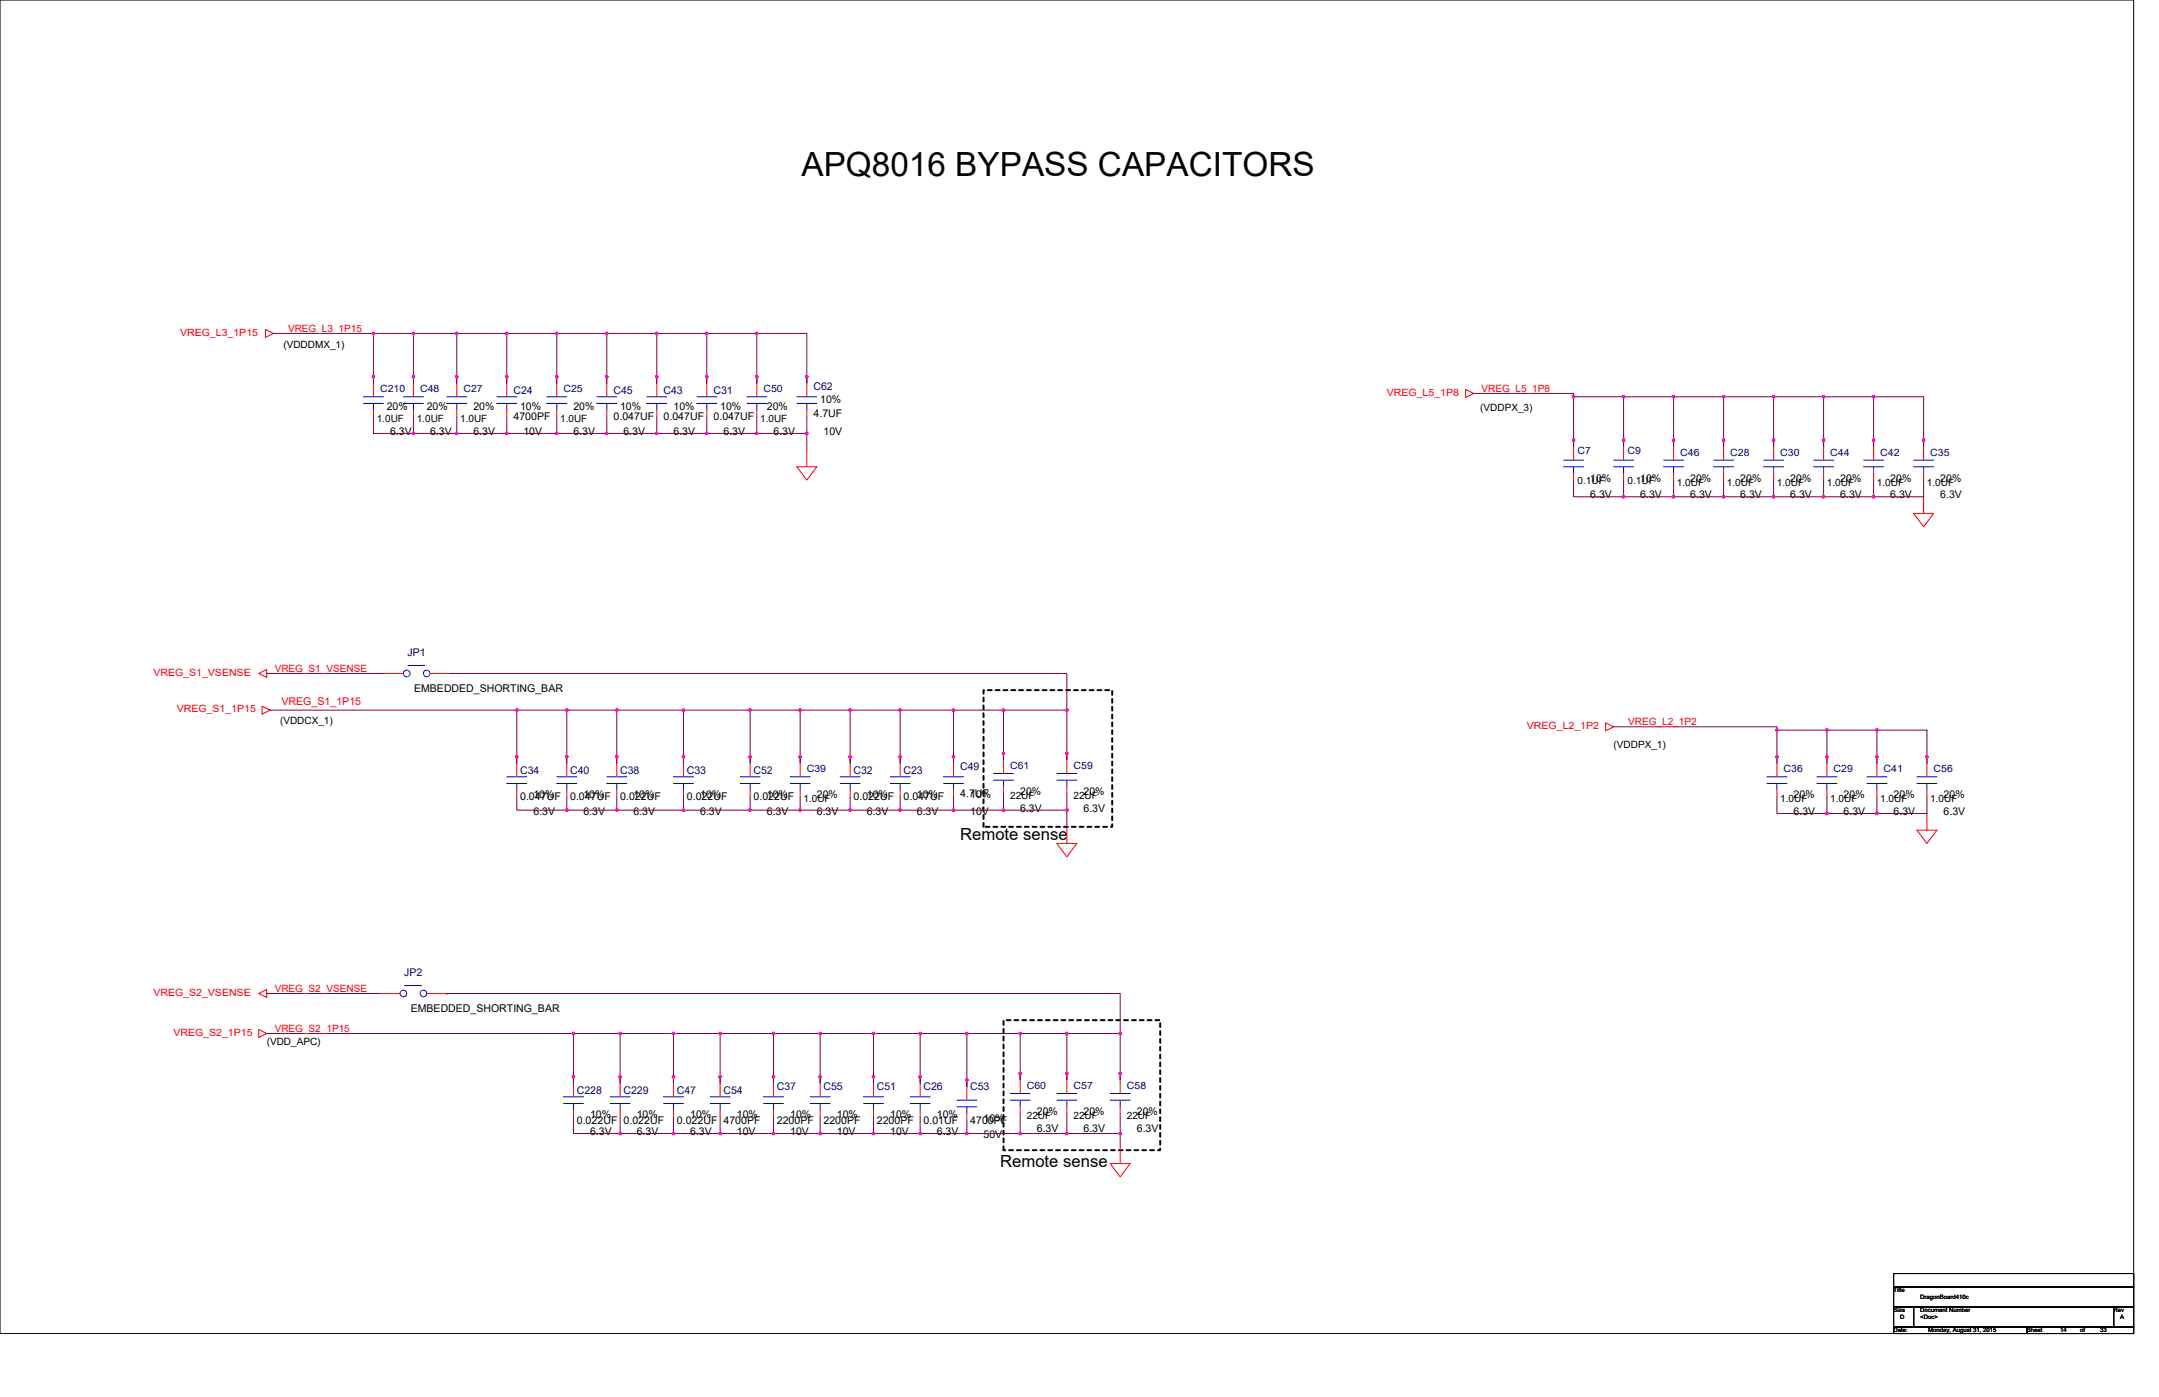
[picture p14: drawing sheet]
<svg xmlns="http://www.w3.org/2000/svg" width="864mm" height="559mm" viewBox="0 0 864 559" stroke-linecap="round" stroke-linejoin="round" font-family="sans-serif">
<defs><g id="words">
<text font-size="13.3" x="320.6" y="70.2">APQ8016 BYPASS CAPACITORS</text>
<g font-size="6.7">
<text x="384.1" y="336">Remote sense</text>
<text x="400.1" y="466.6">Remote sense</text>
</g>
<g font-size="4.3" fill="#000080">
<text x="205.4" y="157.5">C24</text>
<text x="245.4" y="157.5">C45</text>
<text x="265.4" y="157.5">C43</text>
<text x="285.4" y="157.5">C31</text>
<text x="325.4" y="156.1">C62</text>
<text x="163" y="262.3">JP1</text>
<text x="208" y="309.5">C34</text>
<text x="228" y="309.5">C40</text>
<text x="248.1" y="309.5">C38</text>
<text x="274.7" y="309.5">C33</text>
<text x="301.4" y="309.5">C52</text>
<text x="341.4" y="309.5">C32</text>
<text x="361.4" y="309.5">C23</text>
<text x="384.1" y="308.1">C49</text>
<text x="161.6" y="390.3">JP2</text>
<text x="230.7" y="437.5">C228</text>
<text x="249.4" y="437.5">C229</text>
<text x="270.7" y="437.5">C47</text>
<text x="289.4" y="437.5">C54</text>
<text x="310.7" y="436.2">C37</text>
<text x="329.4" y="436.2">C55</text>
<text x="350.7" y="436.2">C51</text>
<text x="369.4" y="436.2">C26</text>
<text x="388.1" y="436.2">C53</text>
</g>
<g font-size="4.3">
<text x="328.1" y="161.2">10%</text>
<text x="154.7" y="163.9">20%</text>
<text x="170.7" y="163.9">20%</text>
<text x="189.4" y="163.9">20%</text>
<text x="208" y="163.9">10%</text>
<text x="229.4" y="163.9">20%</text>
<text x="248.1" y="163.9">10%</text>
<text x="269.4" y="163.9">10%</text>
<text x="288.1" y="163.9">10%</text>
<text x="306.7" y="163.9">20%</text>
<text x="325.4" y="166.8">4.7UF</text>
<text x="156" y="174">6.3V</text>
<text x="172" y="174">6.3V</text>
<text x="189.4" y="174">6.3V</text>
<text x="205.4" y="168.1">4700PF</text>
<text x="209.4" y="174">10V</text>
<text x="229.4" y="174">6.3V</text>
<text x="245.4" y="168.1">0.047UF</text>
<text x="249.4" y="174">6.3V</text>
<text x="265.4" y="168.1">0.047UF</text>
<text x="269.4" y="174">6.3V</text>
<text x="285.4" y="168.1">0.047UF</text>
<text x="289.4" y="174">6.3V</text>
<text x="309.4" y="174">6.3V</text>
<text x="329.4" y="174">10V</text>
<text x="636.1" y="192.7">10%</text>
<text x="656.1" y="192.7">10%</text>
<text x="676.1" y="192.7">20%</text>
<text x="696.1" y="192.7">20%</text>
<text x="716.1" y="192.7">20%</text>
<text x="736.1" y="192.7">20%</text>
<text x="756.1" y="192.7">20%</text>
<text x="776.1" y="192.7">20%</text>
<text x="636.1" y="199.3">6.3V</text>
<text x="656.1" y="199.3">6.3V</text>
<text x="676.1" y="199.3">6.3V</text>
<text x="696.1" y="199.3">6.3V</text>
<text x="716.1" y="199.3">6.3V</text>
<text x="736.1" y="199.3">6.3V</text>
<text x="756.1" y="199.3">6.3V</text>
<text x="776.1" y="199.3">6.3V</text>
<text x="165.7" y="276.7">EMBEDDED_SHORTING_BAR</text>
<text x="208" y="320.1">0.047UF</text>
<text x="213.4" y="319.3">10%</text>
<text x="228" y="320.1">0.047UF</text>
<text x="233.4" y="319.3">10%</text>
<text x="248.1" y="320.1">0.022UF</text>
<text x="253.4" y="319.3">10%</text>
<text x="274.7" y="320.1">0.022UF</text>
<text x="280.1" y="319.3">10%</text>
<text x="301.4" y="320.1">0.022UF</text>
<text x="306.7" y="319.3">10%</text>
<text x="326.7" y="319.3">20%</text>
<text x="341.4" y="320.1">0.022UF</text>
<text x="346.7" y="319.3">10%</text>
<text x="361.4" y="320.1">0.047UF</text>
<text x="366.7" y="319.3">10%</text>
<text x="384.1" y="318.8">4.7UF</text>
<text x="388.1" y="319.3">10%</text>
<text x="408.1" y="318">20%</text>
<text x="433.4" y="318">20%</text>
<text x="717.4" y="319.3">20%</text>
<text x="737.4" y="319.3">20%</text>
<text x="757.4" y="319.3">20%</text>
<text x="777.5" y="319.3">20%</text>
<text x="213.4" y="326">6.3V</text>
<text x="233.4" y="326">6.3V</text>
<text x="253.4" y="326">6.3V</text>
<text x="280.1" y="326">6.3V</text>
<text x="306.7" y="326">6.3V</text>
<text x="326.7" y="326">6.3V</text>
<text x="346.7" y="326">6.3V</text>
<text x="366.7" y="326">6.3V</text>
<text x="388.1" y="326">10V</text>
<text x="408.1" y="324.7">6.3V</text>
<text x="433.4" y="324.7">6.3V</text>
<text x="717.4" y="326">6.3V</text>
<text x="737.4" y="326">6.3V</text>
<text x="757.4" y="326">6.3V</text>
<text x="777.5" y="326">6.3V</text>
<text x="164.3" y="404.7">EMBEDDED_SHORTING_BAR</text>
<text x="230.7" y="449.5">0.022UF</text>
<text x="236.1" y="447.4">10%</text>
<text x="249.4" y="449.5">0.022UF</text>
<text x="254.7" y="447.4">10%</text>
<text x="270.7" y="449.5">0.022UF</text>
<text x="276.1" y="447.4">10%</text>
<text x="289.4" y="449.5">4700PF</text>
<text x="294.7" y="447.4">10%</text>
<text x="310.7" y="449.5">2200PF</text>
<text x="316.1" y="447.4">10%</text>
<text x="329.4" y="449.5">2200PF</text>
<text x="334.7" y="447.4">10%</text>
<text x="350.7" y="449.5">2200PF</text>
<text x="356.1" y="447.4">10%</text>
<text x="369.4" y="449.5">0.01UF</text>
<text x="374.7" y="447.4">10%</text>
<text x="388.1" y="449.5">4700PF</text>
<text x="393.4" y="448.7">10%</text>
<text x="414.7" y="446">20%</text>
<text x="433.4" y="446">20%</text>
<text x="454.7" y="446">20%</text>
<text x="236.1" y="454">6.3V</text>
<text x="254.7" y="454">6.3V</text>
<text x="276.1" y="454">6.3V</text>
<text x="294.7" y="454">10V</text>
<text x="316.1" y="454">10V</text>
<text x="334.7" y="454">10V</text>
<text x="356.1" y="454">10V</text>
<text x="374.7" y="454">6.3V</text>
<text x="393.4" y="455.4">50V</text>
<text x="414.7" y="452.7">6.3V</text>
<text x="433.4" y="452.7">6.3V</text>
<text x="454.7" y="452.7">6.3V</text>
</g>
<text font-size="4.3" fill="#f00" x="112.6" y="282.1">VREG_S1_1P15</text>
<g font-size="4" fill="#f00">
<text x="72" y="134.3">VREG_L3_1P15</text>
<text x="115.2" y="132.7">VREG_L3_1P15</text>
<text x="554.8" y="158.3">VREG_L5_1P8</text>
<text x="592.6" y="156.7">VREG_L5_1P8</text>
<text x="109.9" y="268.8">VREG_S1_VSENSE</text>
<text x="61.4" y="270.3">VREG_S1_VSENSE</text>
<text x="70.7" y="285">VREG_S1_1P15</text>
<text x="610.8" y="291.7">VREG_L2_1P2</text>
<text x="651.3" y="290.1">VREG_L2_1P2</text>
<text x="61.4" y="398.3">VREG_S2_VSENSE</text>
<text x="109.9" y="396.8">VREG_S2_VSENSE</text>
<text x="109.9" y="412.8">VREG_S2_1P15</text>
<text x="69.4" y="414.3">VREG_S2_1P15</text>
</g>
<g font-size="4">
<text x="113.4" y="139.1">(VDDDMX_1)</text>
<text x="592.1" y="164.4">(VDDPX_3)</text>
<text x="150.7" y="169">1.0UF</text>
<text x="166.7" y="169">1.0UF</text>
<text x="184" y="169">1.0UF</text>
<text x="224" y="169">1.0UF</text>
<text x="304.1" y="169">1.0UF</text>
<text x="631" y="193.5">0.1UF</text>
<text x="651" y="193.5">0.1UF</text>
<text x="670.8" y="194.3">1.0UF</text>
<text x="690.8" y="194.3">1.0UF</text>
<text x="710.8" y="194.3">1.0UF</text>
<text x="730.8" y="194.3">1.0UF</text>
<text x="750.8" y="194.3">1.0UF</text>
<text x="770.8" y="194.3">1.0UF</text>
<text x="112" y="289.8">(VDDCX_1)</text>
<text x="645.4" y="299.1">(VDDPX_1)</text>
<text x="321.4" y="321">1.0UF</text>
<text x="404.1" y="319.7">22UF</text>
<text x="429.4" y="319.7">22UF</text>
<text x="712.1" y="321">1.0UF</text>
<text x="732.1" y="321">1.0UF</text>
<text x="752.1" y="321">1.0UF</text>
<text x="772.1" y="321">1.0UF</text>
<text x="106.7" y="417.8">(VDD_APC)</text>
<text x="410.7" y="447.7">22UF</text>
<text x="429.4" y="447.7">22UF</text>
<text x="450.7" y="447.7">22UF</text>
</g>
<g font-size="4" fill="#000080">
<text x="152" y="157">C210</text>
<text x="168" y="157">C48</text>
<text x="185.4" y="157">C27</text>
<text x="225.4" y="157">C25</text>
<text x="305.4" y="157">C50</text>
<text x="631" y="181.5">C7</text>
<text x="651" y="181.5">C9</text>
<text x="672.1" y="182.3">C46</text>
<text x="692.1" y="182.3">C28</text>
<text x="712.1" y="182.3">C30</text>
<text x="732.1" y="182.3">C44</text>
<text x="752.1" y="182.3">C42</text>
<text x="772.1" y="182.3">C35</text>
<text x="322.7" y="309">C39</text>
<text x="404.1" y="307.7">C61</text>
<text x="429.4" y="307.7">C59</text>
<text x="713.4" y="309">C36</text>
<text x="733.4" y="309">C29</text>
<text x="753.4" y="309">C41</text>
<text x="773.5" y="309">C56</text>
<text x="410.7" y="435.7">C60</text>
<text x="429.4" y="435.7">C57</text>
<text x="450.7" y="435.7">C58</text>
</g>
<g font-size="2.4">
<text x="757.4" y="516.9">Title</text>
<text x="768.1" y="519.6">DragonBoard410c</text>
<text x="757.4" y="524.9">Size</text>
<text x="760.1" y="527.6">D</text>
<text x="768.1" y="524.9">Document Number</text>
<text x="768.1" y="527.6">&lt;Doc&gt;</text>
<text x="845.5" y="524.9">Rev</text>
<text x="848.1" y="527.6">A</text>
<text x="757.4" y="532.9">Date:</text>
<text x="771.3" y="532.9">Monday, August 31, 2015</text>
<text x="810.8" y="532.9">Sheet</text>
<text x="824.1" y="532.9">14</text>
<text x="832.1" y="532.9">of</text>
<text x="840.1" y="532.9">33</text>
</g>
</g></defs>
<path d="M0 0h853.5v533.4h-853.5zM757.4 509.4h96.1v5.4h-96.1zM757.4 514.8h96.1v8h-96.1zM757.4 522.8h8.1v8h-8.1zM757.4 530.8h53.4v2.6h-53.4zM765.5 522.8h80v8h-80zM810.8 530.8h42.7v2.6h-42.7zM845.5 522.8h8v8h-8z" fill="none" stroke="#000" stroke-width=".4"/>
<path d="M393.4 276.1h51.5v54.6h-51.5zM401.4 408.1h62.7v52h-62.7z" fill="none" stroke="#000" stroke-width=".78" stroke-dasharray="1.6 1.6"/>
<g fill="none" stroke="#f00" stroke-width=".4">
<path d="M106.2 131.8l3.2 1.6-3.2 1.6zM149.4 150.7v8M165.4 150.7v8M182.7 150.7v8M202.7 150.7v8M222.7 150.7v8M242.7 150.7v8M262.7 150.7v8M282.7 150.7v8M302.7 150.7v8M322.7 150.7v8M586.2 155.8l3.2 1.6-3.2 1.6z"/>
<path d="M149.4 164v2.7M165.4 164v2.7M182.7 164v2.7M202.7 164v2.7M222.7 164v2.7M242.7 164v2.7M262.7 164v2.7M282.7 164v2.7M302.7 164v2.7M322.7 164v2.7M629.4 176v8M649.4 176v8"/>
<path d="M669.4 176v8M689.4 176v8M709.4 176v8M729.4 176v8M749.4 176v8M769.5 176v8M318.7 186.7h8l-4 5.3zM322.7 180v6.7M629.4 189.4v2.6M649.4 189.4v2.6M669.4 189.4v2.6M689.4 189.4v2.6"/>
<path d="M709.4 189.4v2.6M729.4 189.4v2.6M749.4 189.4v2.6M769.5 198.7v6.7M769.5 189.4v2.6M765.5 205.4h8l-4 5.3zM103.5 269.4l3.2-1.6v3.2zM153.4 269.4h8M172 269.4h8M104.8 282.4l3.2 1.7-3.2 1.6zM642.2 289.1l3.2 1.6-3.2 1.6zM206.7 316.1v2.6"/>
<path d="M206.7 302.7v8M226.7 316.1v2.6M226.7 302.7v8M246.7 316.1v2.6M246.7 302.7v8M273.4 316.1v2.6M273.4 302.7v8M300.1 316.1v2.6M300.1 302.7v8M320.1 316.1v2.6M320.1 302.7v8M340.1 316.1v2.6"/>
<path d="M340.1 302.7v8M360.1 316.1v2.6M360.1 302.7v8M381.4 316.1v2.6M381.4 302.7v8M401.4 314.7v2.7M401.4 301.4v8M426.7 314.7v2.7M426.7 301.4v8M710.8 316.1v2.6M710.8 302.7v8M730.8 316.1v2.6"/>
<path d="M730.8 302.7v8M750.8 316.1v2.6M750.8 302.7v8M770.8 316.1v2.6M770.8 302.7v8M422.7 337.4h8l-4 5.3zM426.7 330.7v6.7M766.8 332.1h8l-4 5.3zM770.8 325.4v6.7M103.5 397.4l3.2-1.6v3.2zM152 397.4h8M170.7 397.4h8"/>
<path d="M103.5 411.8l3.2 1.6-3.2 1.6zM229.4 430.7v8M248.1 430.7v8M269.4 430.7v8M288.1 430.7v8M309.4 430.7v8M328.1 430.7v8M349.4 430.7v8M368.1 430.7v8M386.7 432.1v8M408.1 429.4v8M426.7 429.4v8"/>
<path d="M448.1 429.4v8M229.4 444.1v2.6M248.1 444.1v2.6M269.4 444.1v2.6M288.1 444.1v2.6M309.4 444.1v2.6M328.1 444.1v2.6M349.4 444.1v2.6M368.1 444.1v2.6M386.7 445.4v2.7M408.1 442.7v2.7M426.7 442.7v2.7"/>
<path d="M448.1 458.7v6.7M448.1 442.7v2.7M444.1 465.4h8l-4 5.3z"/>
</g>
<g fill="none" stroke="#00f" stroke-width=".4">
<path d="M145.4 158.7h8M149.4 158.7h.1M161.4 158.7h8M165.4 158.7h.1M178.7 158.7h8M182.7 158.7h.1M198.7 158.7h8M202.7 158.7h.1M218.7 158.7h8M222.7 158.7h.1M238.7 158.7h8M242.7 158.7h.1"/>
<path d="M258.7 158.7h8M262.7 158.7h.1M278.7 158.7h8M282.7 158.7h.1M298.7 158.7h8M302.7 158.7h.1M318.7 158.7h8M322.7 158.7h.1M145.4 161.4h8M149.4 164h.1M149.4 161.4v2.6M161.4 161.4h8"/>
<path d="M165.4 164h.1M165.4 161.4v2.6M178.7 161.4h8M182.7 164h.1M182.7 161.4v2.6M198.7 161.4h8M202.7 164h.1M202.7 161.4v2.6M218.7 161.4h8M222.7 164h.1M222.7 161.4v2.6M238.7 161.4h8"/>
<path d="M242.7 164h.1M242.7 161.4v2.6M258.7 161.4h8M262.7 164h.1M262.7 161.4v2.6M278.7 161.4h8M282.7 164h.1M282.7 161.4v2.6M298.7 161.4h8M302.7 164h.1M302.7 161.4v2.6M318.7 161.4h8"/>
<path d="M322.7 164h.1M322.7 161.4v2.6M625.4 184h8M625.4 186.7h8M629.4 184h.1M629.4 189.4h.1M629.4 186.7v2.7M645.4 184h8M645.4 186.7h8M649.4 184h.1M649.4 189.4h.1M649.4 186.7v2.7"/>
<path d="M665.4 184h8M665.4 186.7h8M669.4 184h.1M669.4 189.4h.1M669.4 186.7v2.7M685.4 184h8M685.4 186.7h8M689.4 184h.1M689.4 189.4h.1M689.4 186.7v2.7M705.4 184h8M705.4 186.7h8"/>
<path d="M709.4 184h.1M709.4 189.4h.1M709.4 186.7v2.7M725.4 184h8M725.4 186.7h8M729.4 184h.1M729.4 189.4h.1M729.4 186.7v2.7M745.4 184h8M745.4 186.7h8M749.4 184h.1M749.4 189.4h.1"/>
<path d="M749.4 186.7v2.7M765.5 184h8M765.5 186.7h8M769.5 184h.1M769.5 189.4h.1M769.5 186.7v2.7M161.4 269.4h.1M163.2 266.2h6.7M172 269.4h.1M202.7 310.7h8M202.7 313.4h8M206.7 310.7h.1"/>
<path d="M206.7 316.1h.1M206.7 313.4v2.7M222.7 310.7h8M222.7 313.4h8M226.7 310.7h.1M226.7 316.1h.1M226.7 313.4v2.7M242.7 310.7h8M242.7 313.4h8M246.7 310.7h.1M246.7 316.1h.1M246.7 313.4v2.7"/>
<path d="M269.4 310.7h8M269.4 313.4h8M273.4 310.7h.1M273.4 316.1h.1M273.4 313.4v2.7M296.1 310.7h8M296.1 313.4h8M300.1 310.7h.1M300.1 316.1h.1M300.1 313.4v2.7M316.1 310.7h8M316.1 313.4h8"/>
<path d="M320.1 310.7h.1M320.1 316.1h.1M320.1 313.4v2.7M336.1 310.7h8M336.1 313.4h8M340.1 310.7h.1M340.1 316.1h.1M340.1 313.4v2.7M356.1 310.7h8M356.1 313.4h8M360.1 310.7h.1M360.1 316.1h.1"/>
<path d="M360.1 313.4v2.7M377.4 310.7h8M377.4 313.4h8M381.4 310.7h.1M381.4 316.1h.1M381.4 313.4v2.7M397.4 309.4h8M397.4 312.1h8M401.4 309.4h.1M401.4 314.7h.1M401.4 312.1v2.6M422.7 309.4h8"/>
<path d="M422.7 312.1h8M426.7 309.4h.1M426.7 314.7h.1M426.7 312.1v2.6M706.8 310.7h8M706.8 313.4h8M710.8 310.7h.1M710.8 316.1h.1M710.8 313.4v2.7M726.8 310.7h8M726.8 313.4h8M730.8 310.7h.1"/>
<path d="M730.8 316.1h.1M730.8 313.4v2.7M746.8 310.7h8M746.8 313.4h8M750.8 310.7h.1M750.8 316.1h.1M750.8 313.4v2.7M766.8 310.7h8M766.8 313.4h8M770.8 310.7h.1M770.8 316.1h.1M770.8 313.4v2.7"/>
<path d="M160 397.4h.1M161.9 394.2h6.7M170.7 397.4h.1M225.4 438.7h8M229.4 438.7h.1M244.1 438.7h8M248.1 438.7h.1M265.4 438.7h8M269.4 438.7h.1M284.1 438.7h8M288.1 438.7h.1M305.4 438.7h8"/>
<path d="M309.4 438.7h.1M324.1 438.7h8M328.1 438.7h.1M345.4 438.7h8M349.4 438.7h.1M364.1 438.7h8M368.1 438.7h.1M404.1 437.4h8M408.1 437.4h.1M422.7 437.4h8M426.7 437.4h.1M444.1 437.4h8"/>
<path d="M448.1 437.4h.1M225.4 441.4h8M229.4 444.1h.1M229.4 441.4v2.7M244.1 441.4h8M248.1 444.1h.1M248.1 441.4v2.7M265.4 441.4h8M269.4 444.1h.1M269.4 441.4v2.7M284.1 441.4h8M288.1 444.1h.1"/>
<path d="M288.1 441.4v2.7M305.4 441.4h8M309.4 444.1h.1M309.4 441.4v2.7M324.1 441.4h8M328.1 444.1h.1M328.1 441.4v2.7M345.4 441.4h8M349.4 444.1h.1M349.4 441.4v2.7M364.1 441.4h8M368.1 444.1h.1"/>
<path d="M368.1 441.4v2.7M382.7 440.1h8M382.7 442.7h8M386.7 440.1h.1M386.7 445.4h.1M386.7 442.7v2.7M404.1 440.1h8M408.1 442.7h.1M408.1 440.1v2.6M422.7 440.1h8M426.7 442.7h.1M426.7 440.1v2.6"/>
<path d="M444.1 440.1h8M448.1 442.7h.1M448.1 440.1v2.6"/>
<circle cx="162.7" cy="269.4" r="1.33"/>
<circle cx="170.7" cy="269.4" r="1.33"/>
<circle cx="161.4" cy="397.4" r="1.33"/>
<circle cx="169.4" cy="397.4" r="1.33"/>
</g>
<g fill="none" stroke="#800040" stroke-width=".4">
<path d="M109.4 133.4h73.3M149.4 133.4v20M165.4 133.4v20M182.7 133.4v20M182.7 133.4h140v20M202.7 133.4v20M222.7 133.4v20M242.7 133.4v20M262.7 133.4v20M282.7 133.4v20M302.7 133.4v20M589.4 157.4h40v1.3h20"/>
<path d="M629.4 158.7v20M649.4 158.7h60M649.4 158.7v20M669.4 158.7v20M689.4 158.7v20M709.4 158.7h60.1v20M709.4 158.7v20M729.4 158.7v20M749.4 158.7v20M149.4 166.7v6.7h16M165.4 166.7v6.7M165.4 173.4h17.3"/>
<path d="M182.7 166.7v6.7M182.7 173.4h40M202.7 166.7v6.7M222.7 166.7v6.7h20M242.7 166.7v6.7M242.7 173.4h40M262.7 166.7v6.7M282.7 173.4h40M282.7 166.7v6.7M302.7 166.7v6.7M322.7 173.4v6.6M322.7 166.7v6.7"/>
<path d="M629.4 192v6.7h20M649.4 192v6.7h20M669.4 192v6.7h20M689.4 192v6.7h20M709.4 192v6.7h20M729.4 192v6.7h40.1v-6.7M749.4 192v6.7M106.7 269.4h46.7M180 269.4h246.7v14.7h-45.3M108 284.1h98.7M206.7 284.1v21.3M206.7 284.1h20"/>
<path d="M226.7 284.1v21.3M226.7 284.1h20M246.7 284.1v21.3M246.7 284.1h26.7M273.4 284.1v21.3M273.4 284.1h26.7M300.1 284.1v21.3M300.1 284.1h40M320.1 284.1v21.3M340.1 284.1v21.3M340.1 284.1h41.3M360.1 284.1v21.3"/>
<path d="M381.4 284.1v21.3M401.4 284.1v20M426.7 284.1v20M645.4 290.7h65.4v1.4h20M710.8 292.1v13.3M750.8 292.1v13.3M750.8 292.1h-20v13.3M750.8 292.1h20v13.3M206.7 318.7v5.4h20M226.7 318.7v5.4M246.7 318.7v5.4M273.4 318.7v5.4h26.7"/>
<path d="M300.1 318.7v5.4h20v-5.4M340.1 318.7v5.4h20M360.1 318.7v5.4M381.4 318.7v5.4M401.4 317.4v6.7h-41.3M426.7 317.4v13.3M710.8 318.7v6.7h20M730.8 318.7v6.7M750.8 318.7v6.7M770.8 318.7v6.7h-40M226.7 324.1h46.7M320.1 324.1h20"/>
<path d="M401.4 324.1h25.3M106.7 397.4h45.3M178.7 397.4h.1M178.7 397.4h269.4v16M106.7 413.4h141.4M229.4 413.4v20M248.1 413.4h40M248.1 413.4v20M269.4 413.4v20M288.1 413.4v20M288.1 413.4h21.3M309.4 413.4h18.7"/>
<path d="M309.4 413.4v20M328.1 413.4h40M328.1 413.4v20M349.4 413.4v20M368.1 413.4v20M368.1 413.4h58.6M386.7 413.4v21.3M408.1 413.4v18.7M426.7 413.4h21.4M426.7 413.4h.1M426.7 413.4v18.7M448.1 413.4v18.7"/>
<path d="M229.4 446.7v6.7h18.7v-6.7M248.1 453.4h21.3M269.4 446.7v6.7M288.1 453.4h21.3M288.1 446.7v6.7h-18.7M309.4 453.4h18.7M309.4 446.7v6.7M328.1 453.4h21.3M328.1 446.7v6.7M349.4 453.4h37.3M349.4 446.7v6.7M368.1 446.7v6.7"/>
<path d="M386.7 453.4h21.4M386.7 448.1v5.3M408.1 453.4h18.6M408.1 445.4v8M426.7 445.4v8M426.7 453.4h21.4M448.1 453.4h.1M448.1 453.4v5.3M448.1 445.4v8"/>
</g>
<g fill="#f0f" stroke="#f0f" stroke-width=".4">
<circle cx="710.8" cy="292" r=".52"/>
<circle cx="730.8" cy="292" r=".52"/>
<circle cx="750.8" cy="292" r=".52"/>
<circle cx="206.7" cy="284" r=".52"/>
<circle cx="226.7" cy="284" r=".52"/>
<circle cx="320" cy="284" r=".52"/>
<circle cx="340" cy="284" r=".52"/>
<circle cx="360.1" cy="284" r=".52"/>
<circle cx="381.4" cy="284" r=".52"/>
<circle cx="246.7" cy="284" r=".52"/>
<circle cx="273.4" cy="284" r=".52"/>
<circle cx="300" cy="284" r=".52"/>
<circle cx="401.4" cy="284" r=".52"/>
<circle cx="426.7" cy="284" r=".52"/>
<circle cx="448.1" cy="429.4" r=".52"/>
<circle cx="448.1" cy="413.4" r=".52"/>
<circle cx="426.7" cy="413.4" r=".52"/>
<circle cx="386.7" cy="413.4" r=".52"/>
<circle cx="368.1" cy="413.4" r=".52"/>
<circle cx="349.4" cy="413.4" r=".52"/>
<circle cx="328" cy="413.4" r=".52"/>
<circle cx="309.4" cy="413.4" r=".52"/>
<circle cx="288" cy="413.4" r=".52"/>
<circle cx="269.4" cy="413.4" r=".52"/>
<circle cx="248" cy="413.4" r=".52"/>
<circle cx="229.4" cy="413.4" r=".52"/>
<circle cx="269.4" cy="430.7" r=".52"/>
<circle cx="288" cy="430.7" r=".52"/>
<circle cx="309.4" cy="430.7" r=".52"/>
<circle cx="328" cy="430.7" r=".52"/>
<circle cx="349.4" cy="430.7" r=".52"/>
<circle cx="368.1" cy="430.7" r=".52"/>
<circle cx="386.7" cy="432.1" r=".52"/>
<circle cx="408.1" cy="413.4" r=".52"/>
<circle cx="408.1" cy="429.4" r=".52"/>
<circle cx="426.7" cy="429.4" r=".52"/>
<circle cx="248" cy="430.7" r=".52"/>
<circle cx="229.4" cy="430.7" r=".52"/>
<circle cx="182.7" cy="133.4" r=".52"/>
<circle cx="182.7" cy="150.7" r=".52"/>
<circle cx="322.7" cy="150.7" r=".52"/>
<circle cx="302.7" cy="133.4" r=".52"/>
<circle cx="302.7" cy="150.7" r=".52"/>
<circle cx="282.7" cy="133.4" r=".52"/>
<circle cx="282.7" cy="150.7" r=".52"/>
<circle cx="262.7" cy="133.4" r=".52"/>
<circle cx="262.7" cy="150.7" r=".52"/>
<circle cx="242.7" cy="133.4" r=".52"/>
<circle cx="242.7" cy="150.7" r=".52"/>
<circle cx="222.7" cy="133.4" r=".52"/>
<circle cx="222.7" cy="150.7" r=".52"/>
<circle cx="202.7" cy="133.4" r=".52"/>
<circle cx="202.7" cy="150.7" r=".52"/>
<circle cx="165.4" cy="133.4" r=".52"/>
<circle cx="165.4" cy="150.7" r=".52"/>
<circle cx="149.4" cy="133.4" r=".52"/>
<circle cx="149.4" cy="150.7" r=".52"/>
<circle cx="629.4" cy="158.7" r=".52"/>
<circle cx="649.4" cy="158.7" r=".52"/>
<circle cx="689.4" cy="158.7" r=".52"/>
<circle cx="749.4" cy="158.7" r=".52"/>
<circle cx="769.4" cy="176" r=".52"/>
<circle cx="749.4" cy="176" r=".52"/>
<circle cx="669.4" cy="158.7" r=".52"/>
<circle cx="669.4" cy="176" r=".52"/>
<circle cx="689.4" cy="176" r=".52"/>
<circle cx="709.4" cy="158.7" r=".52"/>
<circle cx="709.4" cy="176" r=".52"/>
<circle cx="729.4" cy="158.7" r=".52"/>
<circle cx="729.4" cy="176" r=".52"/>
<circle cx="649.4" cy="176" r=".52"/>
<circle cx="381.4" cy="324.1" r=".52"/>
<circle cx="360.1" cy="324.1" r=".52"/>
<circle cx="300" cy="324.1" r=".52"/>
<circle cx="226.7" cy="324.1" r=".52"/>
<circle cx="246.7" cy="324.1" r=".52"/>
<circle cx="273.4" cy="324.1" r=".52"/>
<circle cx="401.4" cy="324.1" r=".52"/>
<circle cx="426.7" cy="324.1" r=".52"/>
<circle cx="320" cy="324.1" r=".52"/>
<circle cx="340" cy="324.1" r=".52"/>
<circle cx="248" cy="453.4" r=".52"/>
<circle cx="269.4" cy="453.4" r=".52"/>
<circle cx="288" cy="453.4" r=".52"/>
<circle cx="309.4" cy="453.4" r=".52"/>
<circle cx="328" cy="453.4" r=".52"/>
<circle cx="349.4" cy="453.4" r=".52"/>
<circle cx="368.1" cy="453.4" r=".52"/>
<circle cx="386.7" cy="453.4" r=".52"/>
<circle cx="408.1" cy="453.4" r=".52"/>
<circle cx="426.7" cy="453.4" r=".52"/>
<circle cx="448.1" cy="453.4" r=".52"/>
<circle cx="242.7" cy="173.4" r=".52"/>
<circle cx="262.7" cy="173.4" r=".52"/>
<circle cx="282.7" cy="173.4" r=".52"/>
<circle cx="302.7" cy="173.4" r=".52"/>
<circle cx="322.7" cy="173.4" r=".52"/>
<circle cx="182.7" cy="173.4" r=".52"/>
<circle cx="202.7" cy="173.4" r=".52"/>
<circle cx="222.7" cy="173.4" r=".52"/>
<circle cx="165.4" cy="173.4" r=".52"/>
<circle cx="730.8" cy="325.4" r=".52"/>
<circle cx="750.8" cy="325.4" r=".52"/>
<circle cx="749.4" cy="198.7" r=".52"/>
<circle cx="729.4" cy="198.7" r=".52"/>
<circle cx="689.4" cy="198.7" r=".52"/>
<circle cx="709.4" cy="198.7" r=".52"/>
<circle cx="669.4" cy="198.7" r=".52"/>
<circle cx="649.4" cy="198.7" r=".52"/>
<circle cx="246.7" cy="302.7" r=".52"/>
<circle cx="300" cy="302.7" r=".52"/>
<circle cx="401.4" cy="301.4" r=".52"/>
<circle cx="710.8" cy="302.7" r=".52"/>
<circle cx="426.7" cy="301.4" r=".52"/>
<circle cx="730.8" cy="302.7" r=".52"/>
<circle cx="360.1" cy="302.7" r=".52"/>
<circle cx="273.4" cy="302.7" r=".52"/>
<circle cx="750.8" cy="302.7" r=".52"/>
<circle cx="770.8" cy="302.7" r=".52"/>
<circle cx="226.7" cy="302.7" r=".52"/>
<circle cx="206.7" cy="302.7" r=".52"/>
<circle cx="320" cy="302.7" r=".52"/>
<circle cx="340" cy="302.7" r=".52"/>
<circle cx="381.4" cy="302.7" r=".52"/>
<circle cx="629.4" cy="176" r=".52"/>
</g>
<use href="#words"/>
</svg>
